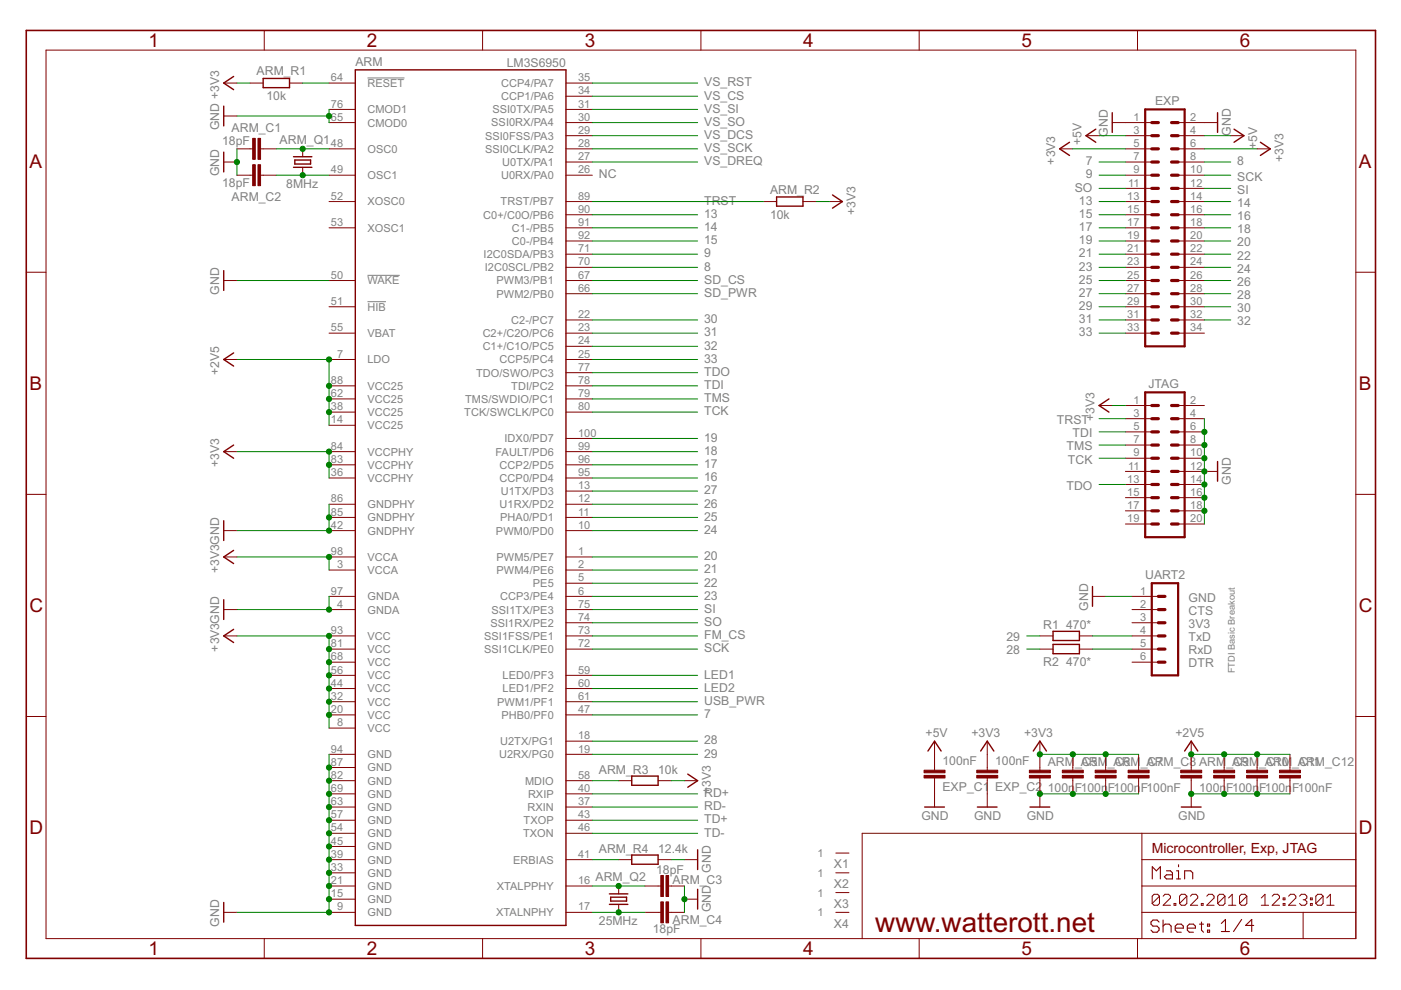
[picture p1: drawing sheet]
<svg xmlns="http://www.w3.org/2000/svg" width="297mm" height="210mm" viewBox="0 0 297 210" stroke-linecap="round" stroke-linejoin="round" font-family="sans-serif">
<defs><g id="words">
<text font-size="6.6" fill="#800000" x="185.6" y="197.6">www.watterott.net</text>
<g font-size="4.5" fill="#800000">
<text x="31.5" y="10">1</text>
<text x="77.7" y="10">2</text>
<text x="124" y="10">3</text>
<text x="170.3" y="10">4</text>
<text x="216.6" y="10">5</text>
<text x="262.9" y="10">6</text>
<text x="6.2" y="35.6">A</text>
<text x="288.1" y="35.6">A</text>
<text x="6.2" y="82.7">B</text>
<text x="288.1" y="82.7">B</text>
<text x="6.2" y="129.8">C</text>
<text x="288.1" y="129.8">C</text>
<text x="6.2" y="176.9">D</text>
<text x="288.1" y="176.9">D</text>
<text x="31.5" y="202.5">1</text>
<text x="77.7" y="202.5">2</text>
<text x="124" y="202.5">3</text>
<text x="170.3" y="202.5">4</text>
<text x="216.6" y="202.5">5</text>
<text x="262.9" y="202.5">6</text>
</g>
<text font-size="3.3" fill="#800000" x="244.2" y="180.9">Microcontroller, Exp, JTAG</text>
<g font-size="2.9" fill="#808080">
<text x="54.4" y="16">ARM_R1</text>
<text x="75.3" y="14">ARM</text>
<text x="107.4" y="14.1">LM3S6950</text>
<text x="56.5" y="21.2">10k</text>
<text x="149.3" y="23.9">VS_SI</text>
<text x="149.3" y="21.1">VS_CS</text>
<text x="149.3" y="18.3">VS_RST</text>
<text x="244.9" y="22.4">EXP</text>
<text x="46.5" y="27.6" transform="rotate(-90 46.5 27.6)">GND +3V3</text>
<text x="49.1" y="28.1">ARM_C1</text>
<text x="149.3" y="29.5">VS_DCS</text>
<text x="149.3" y="26.7">VS_SO</text>
<text x="234.9" y="29" transform="rotate(-90 234.9 29)">GND</text>
<text x="260.9" y="28.8" transform="rotate(-90 260.9 28.8)">GND</text>
<text x="47.1" y="30.8">18pF</text>
<text x="59.3" y="30.4">ARM_Q1</text>
<text x="149.3" y="32.3">VS_SCK</text>
<text x="149.3" y="35.1">VS_DREQ</text>
<text x="223.7" y="34.9" transform="rotate(-90 223.7 34.9)">+3V3</text>
<text x="229.3" y="30.7" transform="rotate(-90 229.3 30.7)">+5V</text>
<text x="230.2" y="35.1">7</text>
<text x="262.3" y="35.1">8</text>
<text x="266.5" y="31.6" transform="rotate(-90 266.5 31.6)">+5V</text>
<text x="272.1" y="34.4" transform="rotate(-90 272.1 34.4)">+3V3</text>
<text x="46.5" y="37.4" transform="rotate(-90 46.5 37.4)">GND</text>
<text x="47.1" y="39.7">18pF</text>
<text x="60.7" y="39.9">8MHz</text>
<text x="127" y="37.8">NC</text>
<text x="163.3" y="41.1">ARM_R2</text>
<text x="227.9" y="40.6">SO</text>
<text x="230.2" y="37.8">9</text>
<text x="262.3" y="38.3">SCK</text>
<text x="262.3" y="41.1">SI</text>
<text x="49.1" y="42.6">ARM_C2</text>
<text x="149.3" y="46.2">13</text>
<text x="149.3" y="43.4">TRST</text>
<text x="163.3" y="46.4">10k</text>
<text x="181.4" y="45.5" transform="rotate(-90 181.4 45.5)">+3V3</text>
<text x="228.8" y="46.2">15</text>
<text x="228.8" y="43.4">13</text>
<text x="262.3" y="43.9">14</text>
<text x="262.3" y="46.7">16</text>
<text x="149.3" y="49">14</text>
<text x="149.3" y="51.8">15</text>
<text x="228.8" y="51.8">19</text>
<text x="228.8" y="49">17</text>
<text x="262.3" y="49.5">18</text>
<text x="262.3" y="52.2">20</text>
<text x="149.3" y="57.4">8</text>
<text x="149.3" y="54.6">9</text>
<text x="228.8" y="54.6">21</text>
<text x="228.8" y="57.4">23</text>
<text x="262.3" y="55">22</text>
<text x="262.3" y="57.8">24</text>
<text x="46.5" y="62.5" transform="rotate(-90 46.5 62.5)">GND</text>
<text x="149.3" y="60.2">SD_CS</text>
<text x="149.3" y="63">SD_PWR</text>
<text x="228.8" y="65.8">29</text>
<text x="228.8" y="63">27</text>
<text x="228.8" y="60.2">25</text>
<text x="262.3" y="60.6">26</text>
<text x="262.3" y="63.4">28</text>
<text x="149.3" y="68.5">30</text>
<text x="149.3" y="71.3">31</text>
<text x="228.8" y="71.3">33</text>
<text x="228.8" y="68.5">31</text>
<text x="262.3" y="66.2">30</text>
<text x="262.3" y="69">32</text>
<text x="149.3" y="74.1">32</text>
<text x="149.3" y="76.9">33</text>
<text x="46.5" y="79.6" transform="rotate(-90 46.5 79.6)">+2V5</text>
<text x="149.3" y="82.5">TDI</text>
<text x="149.3" y="79.7">TDO</text>
<text x="243.5" y="82.4">JTAG</text>
<text x="149.3" y="88.1">TCK</text>
<text x="149.3" y="85.3">TMS</text>
<text x="224.1" y="89.9">TRST</text>
<text x="232.1" y="89.3" transform="rotate(-90 232.1 89.3)">+3V3</text>
<text x="149.3" y="93.7">19</text>
<text x="226.1" y="95.5">TMS</text>
<text x="227.4" y="92.7">TDI</text>
<text x="46.5" y="99.1" transform="rotate(-90 46.5 99.1)">+3V3</text>
<text x="149.3" y="96.5">18</text>
<text x="149.3" y="99.2">17</text>
<text x="226.4" y="98.3">TCK</text>
<text x="149.3" y="102">16</text>
<text x="149.3" y="107.6">26</text>
<text x="149.3" y="104.8">27</text>
<text x="226.1" y="103.9">TDO</text>
<text x="260.9" y="102.7" transform="rotate(-90 260.9 102.7)">GND</text>
<text x="149.3" y="113.2">24</text>
<text x="149.3" y="110.4">25</text>
<text x="149.3" y="118.8">20</text>
<text x="46.5" y="121.4" transform="rotate(-90 46.5 121.4)">+3V3GND</text>
<text x="149.3" y="124.4">22</text>
<text x="149.3" y="121.6">21</text>
<text x="242.8" y="122.8">UART2</text>
<text x="149.3" y="129.9">SI</text>
<text x="149.3" y="127.2">23</text>
<text x="230.7" y="129.5" transform="rotate(-90 230.7 129.5)">GND</text>
<text x="252" y="130.4">CTS</text>
<text x="252" y="127.6">GND</text>
<text x="149.3" y="135.5">FM_CS</text>
<text x="149.3" y="132.7">SO</text>
<text x="213.4" y="136">29</text>
<text x="221.2" y="133.4">R1</text>
<text x="226.1" y="133.4">470*</text>
<text x="252" y="133.2">3V3</text>
<text x="252" y="135.9">TxD</text>
<text x="46.5" y="138.2" transform="rotate(-90 46.5 138.2)">+3V3GND</text>
<text x="149.3" y="143.9">LED1</text>
<text x="149.3" y="138.3">SCK</text>
<text x="213.4" y="138.8">28</text>
<text x="221.2" y="141.1">R2</text>
<text x="226.1" y="141.1">470*</text>
<text x="252" y="138.7">RxD</text>
<text x="252" y="141.5">DTR</text>
<text x="149.3" y="146.7">LED2</text>
<text x="149.3" y="149.5">USB_PWR</text>
<text x="149.3" y="152.3">7</text>
<text x="149.3" y="157.8">28</text>
<text x="149.3" y="160.6">29</text>
<text x="196.2" y="156.2">+5V</text>
<text x="206" y="156.2">+3V3</text>
<text x="217.1" y="156.2">+3V3</text>
<text x="249.2" y="156.2">+2V5</text>
<text x="127" y="164.1">ARM_R3</text>
<text x="139.5" y="164.1">10k</text>
<text x="199.8" y="162.2">100nF</text>
<text x="199.8" y="167.8">EXP_C1</text>
<text x="211" y="162.2">100nF</text>
<text x="211" y="167.8">EXP_C2</text>
<text x="222.1" y="167.9">100n</text>
<text x="222.1" y="162.3">ARM</text>
<text x="227.9" y="167.9">F100n</text>
<text x="227.9" y="162.3">_ARM</text>
<text x="229.4" y="162.3">C5</text>
<text x="234.9" y="167.9">F100n</text>
<text x="234.9" y="162.3">_ARM</text>
<text x="236.3" y="162.3">C6</text>
<text x="241.9" y="167.9">F100nF</text>
<text x="241.9" y="162.3">_ARM_C8 ARM</text>
<text x="243.3" y="162.3">C7</text>
<text x="254.2" y="167.9">100n</text>
<text x="260" y="167.9">F100n</text>
<text x="260" y="162.3">_ARM</text>
<text x="261.5" y="162.3">C9</text>
<text x="267" y="167.9">F100n</text>
<text x="267" y="162.3">_ARM</text>
<text x="268.4" y="162.3">C10</text>
<text x="274" y="167.9">F100nF</text>
<text x="274" y="162.3">_ARM_C12</text>
<text x="275.4" y="162.3">C11</text>
<text x="149.3" y="169">RD+</text>
<text x="149.3" y="171.8">RD-</text>
<text x="150.7" y="168.3" transform="rotate(-90 150.7 168.3)">+3V3</text>
<text x="195.4" y="173.9">GND</text>
<text x="206.5" y="173.9">GND</text>
<text x="217.7" y="173.9">GND</text>
<text x="249.8" y="173.9">GND</text>
<text x="149.3" y="174.6">TD+</text>
<text x="149.3" y="177.4">TD-</text>
<text x="127" y="180.9">ARM_R4</text>
<text x="139.1" y="185.3">18pF</text>
<text x="139.5" y="180.9">12.4k</text>
<text x="150.7" y="185.1" transform="rotate(-90 150.7 185.1)">GND</text>
<text x="176.8" y="184.1">X1</text>
<text x="126.3" y="186.7">ARM_Q2</text>
<text x="142.6" y="187.4">ARM_C3</text>
<text x="176.8" y="188.3">X2</text>
<text x="46.5" y="196.4" transform="rotate(-90 46.5 196.4)">GND</text>
<text x="127" y="196.2">25MHz</text>
<text x="138.4" y="197.9">18pF</text>
<text x="142.6" y="195.8">ARM_C4</text>
<text x="150.7" y="193.4" transform="rotate(-90 150.7 193.4)">GND</text>
<text x="176.8" y="192.5">X3</text>
<text x="176.8" y="196.7">X4</text>
</g>
<g font-size="2.6" fill="#808080">
<text x="70.1" y="17.2">64</text>
<text x="122.6" y="17.2">35</text>
<text x="70.1" y="22.8">76</text>
<text x="77.9" y="18.4">RESET</text>
<text x="106.3" y="18.4">CCP4/PA7</text>
<text x="106.3" y="21.2">CCP1/PA6</text>
<text x="122.6" y="22.8">31</text>
<text x="122.6" y="20">34</text>
<text x="70.1" y="25.6">65</text>
<text x="77.9" y="26.8">CMOD0</text>
<text x="77.9" y="24">CMOD1</text>
<text x="102.8" y="29.6">SSI0FSS/PA3</text>
<text x="104.2" y="26.8">SSI0RX/PA4</text>
<text x="104.4" y="24">SSI0TX/PA5</text>
<text x="122.6" y="25.6">30</text>
<text x="122.6" y="28.4">29</text>
<text x="240.3" y="25.6">1</text>
<text x="240.3" y="28.4">3</text>
<text x="252.3" y="25.6">2</text>
<text x="252.3" y="28.4">4</text>
<text x="70.1" y="31.2">48</text>
<text x="77.9" y="32.4">OSC0</text>
<text x="102.8" y="32.4">SSI0CLK/PA2</text>
<text x="106.5" y="35.2">U0TX/PA1</text>
<text x="122.6" y="31.2">28</text>
<text x="122.6" y="34">27</text>
<text x="240.3" y="31.2">5</text>
<text x="240.3" y="34">7</text>
<text x="252.3" y="31.2">6</text>
<text x="252.3" y="34">8</text>
<text x="70.1" y="36.8">49</text>
<text x="77.9" y="38">OSC1</text>
<text x="106.3" y="38">U0RX/PA0</text>
<text x="122.6" y="36.8">26</text>
<text x="239.2" y="39.5">11</text>
<text x="240.3" y="36.8">9</text>
<text x="252.3" y="36.8">10</text>
<text x="252.3" y="39.5">12</text>
<text x="70.1" y="42.3">52</text>
<text x="70.1" y="47.9">53</text>
<text x="77.9" y="43.6">XOSC0</text>
<text x="102.5" y="46.4">C0+/C0O/PB6</text>
<text x="106.1" y="43.6">TRST/PB7</text>
<text x="122.6" y="47.9">91</text>
<text x="122.6" y="45.1">90</text>
<text x="122.6" y="42.3">89</text>
<text x="239" y="42.3">13</text>
<text x="239" y="45.1">15</text>
<text x="239" y="47.9">17</text>
<text x="252.3" y="42.3">14</text>
<text x="252.3" y="45.1">16</text>
<text x="252.3" y="47.9">18</text>
<text x="77.9" y="49.1">XOSC1</text>
<text x="108.5" y="51.9">C0-/PB4</text>
<text x="108.5" y="49.1">C1-/PB5</text>
<text x="122.6" y="53.5">71</text>
<text x="122.6" y="50.7">92</text>
<text x="239" y="50.7">19</text>
<text x="239" y="53.5">21</text>
<text x="252.3" y="50.7">20</text>
<text x="252.3" y="53.5">22</text>
<text x="70.1" y="59.1">50</text>
<text x="102.5" y="54.7">I2C0SDA/PB3</text>
<text x="102.8" y="57.5">I2C0SCL/PB2</text>
<text x="122.6" y="59.1">67</text>
<text x="122.6" y="56.3">70</text>
<text x="239" y="56.3">23</text>
<text x="239" y="59.1">25</text>
<text x="252.3" y="56.3">24</text>
<text x="252.3" y="59.1">26</text>
<text x="70.1" y="64.7">51</text>
<text x="77.9" y="60.3">WAKE</text>
<text x="77.9" y="65.9">HIB</text>
<text x="105.3" y="63.1">PWM2/PB0</text>
<text x="105.3" y="60.3">PWM3/PB1</text>
<text x="122.6" y="61.9">66</text>
<text x="239" y="61.9">27</text>
<text x="239" y="64.7">29</text>
<text x="252.3" y="61.9">28</text>
<text x="252.3" y="64.7">30</text>
<text x="70.1" y="70.2">55</text>
<text x="77.9" y="71.5">VBAT</text>
<text x="102.3" y="71.5">C2+/C2O/PC6</text>
<text x="108.4" y="68.7">C2-/PC7</text>
<text x="122.6" y="70.2">23</text>
<text x="122.6" y="67.5">22</text>
<text x="239" y="67.5">31</text>
<text x="239" y="70.2">33</text>
<text x="252.3" y="67.5">32</text>
<text x="252.3" y="70.2">34</text>
<text x="71.5" y="75.8">7</text>
<text x="77.9" y="77.1">LDO</text>
<text x="102.3" y="74.3">C1+/C1O/PC5</text>
<text x="105.9" y="77.1">CCP5/PC4</text>
<text x="122.6" y="75.8">25</text>
<text x="122.6" y="73">24</text>
<text x="70.1" y="81.4">88</text>
<text x="77.9" y="82.6">VCC25</text>
<text x="100.9" y="79.8">TDO/SWO/PC3</text>
<text x="108.4" y="82.6">TDI/PC2</text>
<text x="122.6" y="81.4">78</text>
<text x="122.6" y="78.6">77</text>
<text x="70.1" y="89.8">14</text>
<text x="70.1" y="87">38</text>
<text x="70.1" y="84.2">62</text>
<text x="77.9" y="88.2">VCC25</text>
<text x="77.9" y="85.4">VCC25</text>
<text x="98.4" y="88.2">TCK/SWCLK/PC0</text>
<text x="98.6" y="85.4">TMS/SWDIO/PC1</text>
<text x="122.6" y="87">80</text>
<text x="122.6" y="84.2">79</text>
<text x="240.3" y="85.6">1</text>
<text x="240.3" y="88.4">3</text>
<text x="252.3" y="85.6">2</text>
<text x="252.3" y="88.4">4</text>
<text x="70.1" y="95.4">84</text>
<text x="77.9" y="91">VCC25</text>
<text x="107" y="93.8">IDX0/PD7</text>
<text x="122.6" y="95.4">99</text>
<text x="122.6" y="92.6">100</text>
<text x="240.3" y="91.2">5</text>
<text x="240.3" y="94">7</text>
<text x="252.3" y="91.2">6</text>
<text x="252.3" y="94">8</text>
<text x="70.1" y="100.9">36</text>
<text x="70.1" y="98.2">83</text>
<text x="77.9" y="99.4">VCCPHY</text>
<text x="77.9" y="96.6">VCCPHY</text>
<text x="105.1" y="96.6">FAULT/PD6</text>
<text x="105.9" y="99.4">CCP2/PD5</text>
<text x="122.6" y="100.9">95</text>
<text x="122.6" y="98.2">96</text>
<text x="239.2" y="99.5">11</text>
<text x="240.3" y="96.8">9</text>
<text x="252.3" y="96.8">10</text>
<text x="252.3" y="99.5">12</text>
<text x="70.1" y="106.5">86</text>
<text x="77.9" y="102.2">VCCPHY</text>
<text x="77.9" y="107.8">GNDPHY</text>
<text x="105.9" y="107.8">U1RX/PD2</text>
<text x="105.9" y="102.2">CCP0/PD4</text>
<text x="106.2" y="105">U1TX/PD3</text>
<text x="122.6" y="106.5">12</text>
<text x="122.6" y="103.7">13</text>
<text x="239" y="102.3">13</text>
<text x="239" y="105.1">15</text>
<text x="239" y="107.9">17</text>
<text x="252.3" y="102.3">14</text>
<text x="252.3" y="105.1">16</text>
<text x="252.3" y="107.9">18</text>
<text x="70.1" y="112.1">42</text>
<text x="70.1" y="109.3">85</text>
<text x="77.9" y="113.3">GNDPHY</text>
<text x="77.9" y="110.5">GNDPHY</text>
<text x="105.2" y="113.3">PWM0/PD0</text>
<text x="106.1" y="110.5">PHA0/PD1</text>
<text x="122.6" y="112.1">10</text>
<text x="122.6" y="109.3">11</text>
<text x="239" y="110.7">19</text>
<text x="252.3" y="110.7">20</text>
<text x="70.1" y="117.7">98</text>
<text x="77.9" y="118.9">VCCA</text>
<text x="105.3" y="118.9">PWM5/PE7</text>
<text x="122.6" y="117.7">1</text>
<text x="71.5" y="120.5">3</text>
<text x="77.9" y="121.7">VCCA</text>
<text x="105.3" y="121.7">PWM4/PE6</text>
<text x="113" y="124.5">PE5</text>
<text x="122.6" y="123.3">5</text>
<text x="122.6" y="120.5">2</text>
<text x="70.1" y="126.1">97</text>
<text x="71.5" y="128.9">4</text>
<text x="77.9" y="130.1">GNDA</text>
<text x="77.9" y="127.3">GNDA</text>
<text x="104.2" y="130.1">SSI1TX/PE3</text>
<text x="106.1" y="127.3">CCP3/PE4</text>
<text x="122.6" y="131.6">74</text>
<text x="122.6" y="128.9">75</text>
<text x="122.6" y="126.1">6</text>
<text x="241.7" y="126.1">1</text>
<text x="241.7" y="128.9">2</text>
<text x="241.7" y="131.6">3</text>
<text x="70.1" y="137.2">81</text>
<text x="70.1" y="134.4">93</text>
<text x="77.9" y="135.7">VCC</text>
<text x="102.7" y="135.7">SSI1FSS/PE1</text>
<text x="104" y="132.9">SSI1RX/PE2</text>
<text x="122.6" y="137.2">72</text>
<text x="122.6" y="134.4">73</text>
<text x="241.7" y="134.4">4</text>
<text x="241.7" y="137.2">5</text>
<text x="70.1" y="142.8">56</text>
<text x="70.1" y="140">68</text>
<text x="77.9" y="141.2">VCC</text>
<text x="77.9" y="138.5">VCC</text>
<text x="102.7" y="138.5">SSI1CLK/PE0</text>
<text x="122.6" y="142.8">59</text>
<text x="241.7" y="140">6</text>
<text x="70.1" y="148.4">32</text>
<text x="70.1" y="145.6">44</text>
<text x="77.9" y="149.6">VCC</text>
<text x="77.9" y="146.8">VCC</text>
<text x="77.9" y="144">VCC</text>
<text x="105.4" y="149.6">PWM1/PF1</text>
<text x="106.6" y="146.8">LED1/PF2</text>
<text x="106.6" y="144">LED0/PF3</text>
<text x="122.6" y="148.4">61</text>
<text x="122.6" y="145.6">60</text>
<text x="70.1" y="151.2">20</text>
<text x="71.5" y="154">8</text>
<text x="77.9" y="155.2">VCC</text>
<text x="77.9" y="152.4">VCC</text>
<text x="106.3" y="152.4">PHB0/PF0</text>
<text x="122.6" y="151.2">47</text>
<text x="70.1" y="159.6">94</text>
<text x="77.9" y="160.8">GND</text>
<text x="105.8" y="160.8">U2RX/PG0</text>
<text x="106" y="158">U2TX/PG1</text>
<text x="122.6" y="159.6">19</text>
<text x="122.6" y="156.8">18</text>
<text x="70.1" y="167.9">69</text>
<text x="70.1" y="165.1">82</text>
<text x="70.1" y="162.3">87</text>
<text x="77.9" y="166.4">GND</text>
<text x="77.9" y="163.6">GND</text>
<text x="111.3" y="166.4">MDIO</text>
<text x="122.6" y="167.9">40</text>
<text x="122.6" y="165.1">58</text>
<text x="70.1" y="173.5">57</text>
<text x="70.1" y="170.7">63</text>
<text x="77.9" y="171.9">GND</text>
<text x="77.9" y="169.2">GND</text>
<text x="111.8" y="171.9">RXIN</text>
<text x="111.9" y="169.1">RXIP</text>
<text x="122.6" y="170.7">37</text>
<text x="122.6" y="173.5">43</text>
<text x="70.1" y="179.1">45</text>
<text x="70.1" y="176.3">54</text>
<text x="77.9" y="177.5">GND</text>
<text x="77.9" y="174.7">GND</text>
<text x="110.9" y="177.5">TXON</text>
<text x="111" y="174.7">TXOP</text>
<text x="122.6" y="176.3">46</text>
<text x="70.1" y="184.7">33</text>
<text x="70.1" y="181.9">39</text>
<text x="77.9" y="185.9">GND</text>
<text x="77.9" y="183.1">GND</text>
<text x="77.9" y="180.3">GND</text>
<text x="108.8" y="183.1">ERBIAS</text>
<text x="122.6" y="181.9">41</text>
<text x="173.3" y="181.7">1</text>
<text x="173.3" y="185.9">1</text>
<text x="70.1" y="190.3">15</text>
<text x="70.1" y="187.5">21</text>
<text x="77.9" y="191.5">GND</text>
<text x="77.9" y="188.7">GND</text>
<text x="105.3" y="188.7">XTALPPHY</text>
<text x="122.6" y="187.5">16</text>
<text x="173.3" y="190.1">1</text>
<text x="71.5" y="193">9</text>
<text x="77.9" y="194.3">GND</text>
<text x="105.2" y="194.3">XTALNPHY</text>
<text x="122.6" y="193">17</text>
<text x="173.3" y="194.3">1</text>
</g>
<text font-size="2.2" fill="#808080" x="261.8" y="142.8" transform="rotate(-90 261.8 142.8)">FTDI Basic Breakout</text>
</g></defs>
<g fill="#808080" stroke="#808080" stroke-width=".21">
<path d="M77.9 58.4h6.9z"/>
<path d="M77.9 16.5h7.9z"/>
<path d="M77.9 64h3.9z"/>
</g>
<g fill="#800000" stroke="#800000" stroke-width=".21">
<path d="M55.8 31.6h2.8z"/>
<path d="M50.2 31.6h2.8z"/>
<path d="M55.2 31.6h.6z"/>
<path d="M53 31.6h.6z"/>
<path d="M55.8 37.1h2.8z"/>
<path d="M50.2 37.1h2.8z"/>
<path d="M55.2 37.1h.6z"/>
<path d="M53 37.1h.6z"/>
<path d="M47.4 34.4h2.8z"/>
<path d="M287.5 193.4v5.6z"/>
<path d="M287.5 187.9v5.5z"/>
<path d="M287.5 182.3v5.6z"/>
<path d="M287.5 176.7v5.6z"/>
<path d="M182.8 176.7v22.3z"/>
<path d="M182.8 176.7h59.3z"/>
<path d="M242.1 176.7h45.4z"/>
<path d="M276.3 193.4v5.6z"/>
<path d="M276.3 193.4h11.2z"/>
<path d="M242.1 193.4h34.2z"/>
<path d="M242.1 193.4v5.6z"/>
<path d="M242.1 187.9v5.5z"/>
<path d="M242.1 187.9h45.4z"/>
<path d="M242.1 182.3v5.6z"/>
<path d="M242.1 182.3h45.4z"/>
<path d="M242.1 176.7v5.6z"/>
<path d="M244.3 190v1.6z"/>
<path d="M244.3 190l.4-.4z"/>
<path d="M244.7 189.6h.7z"/>
<path d="M245.4 189.6l.4 .4z"/>
<path d="M245.8 190v1.6z"/>
<path d="M245.8 191.6l-.4 .3z"/>
<path d="M244.7 191.9h.7z"/>
<path d="M244.3 191.6l.4 .3z"/>
<path d="M244.3 191.6l1.5-1.6z"/>
<path d="M246.6 191.9h1.6z"/>
<path d="M246.6 191.9l1.6-1.5z"/>
<path d="M248.2 190v.4z"/>
<path d="M247.8 189.6l.4 .4z"/>
<path d="M247 189.6h.8z"/>
<path d="M247 189.6l-.4 .4z"/>
<path d="M248.9 191.6v.3z"/>
<path d="M248.9 191.6h.4z"/>
<path d="M249.3 191.6v.3z"/>
<path d="M248.9 191.9h.4z"/>
<path d="M250.1 190v1.6z"/>
<path d="M250.5 189.6l-.4 .4z"/>
<path d="M250.5 189.6h.7z"/>
<path d="M251.2 189.6l.4 .4z"/>
<path d="M251.6 190v1.6z"/>
<path d="M251.2 191.9l.4-.3z"/>
<path d="M250.5 191.9h.7z"/>
<path d="M250.1 191.6l.4 .3z"/>
<path d="M250.1 191.6l1.5-1.6z"/>
<path d="M252.4 191.9h1.5z"/>
<path d="M252.4 191.9l1.5-1.5z"/>
<path d="M253.9 190v.4z"/>
<path d="M253.6 189.6l.3 .4z"/>
<path d="M252.8 189.6h.8z"/>
<path d="M252.8 189.6l-.4 .4z"/>
<path d="M254.7 191.6v.3z"/>
<path d="M254.7 191.6h.4z"/>
<path d="M255.1 191.6v.3z"/>
<path d="M254.7 191.9h.4z"/>
<path d="M255.9 191.9h1.5z"/>
<path d="M255.9 191.9l1.5-1.5z"/>
<path d="M257.4 190v.4z"/>
<path d="M257 189.6l.4 .4z"/>
<path d="M256.2 189.6h.8z"/>
<path d="M256.2 189.6l-.3 .4z"/>
<path d="M258.2 190v1.6z"/>
<path d="M258.6 189.6l-.4 .4z"/>
<path d="M258.6 189.6h.7z"/>
<path d="M259.3 189.6l.4 .4z"/>
<path d="M259.7 190v1.6z"/>
<path d="M259.7 191.6l-.4 .3z"/>
<path d="M258.6 191.9h.7z"/>
<path d="M258.2 191.6l.4 .3z"/>
<path d="M258.2 191.6l1.5-1.6z"/>
<path d="M260.5 190.4l.8-.8z"/>
<path d="M261.3 189.6v2.3z"/>
<path d="M260.5 191.9h1.5z"/>
<path d="M262.8 190v1.6z"/>
<path d="M263.2 189.6l-.4 .4z"/>
<path d="M263.2 189.6h.7z"/>
<path d="M263.9 189.6l.5 .4z"/>
<path d="M264.4 190v1.6z"/>
<path d="M263.9 191.9l.5-.3z"/>
<path d="M263.2 191.9h.7z"/>
<path d="M262.8 191.6l.4 .3z"/>
<path d="M264.4 190l-1.6 1.6z"/>
<path d="M267.4 190.4l.8-.8z"/>
<path d="M268.2 189.6v2.3z"/>
<path d="M267.4 191.9h1.6z"/>
<path d="M269.7 191.9h1.6z"/>
<path d="M269.7 191.9l1.6-1.5z"/>
<path d="M271.3 190v.4z"/>
<path d="M270.9 189.6l.4 .4z"/>
<path d="M270.1 189.6h.8z"/>
<path d="M270.1 189.6l-.4 .4z"/>
<path d="M272.1 190.4h.3z"/>
<path d="M272.4 190.4v.4z"/>
<path d="M272.1 190.8h.3z"/>
<path d="M272.1 190.4v.4z"/>
<path d="M272.1 191.6h.3z"/>
<path d="M272.4 191.6v.3z"/>
<path d="M272.1 191.9h.3z"/>
<path d="M272.1 191.6v.3z"/>
<path d="M273.2 191.9h1.5z"/>
<path d="M273.2 191.9l1.5-1.5z"/>
<path d="M274.7 190v.4z"/>
<path d="M274.4 189.6l.3 .4z"/>
<path d="M273.6 189.6h.8z"/>
<path d="M273.2 190l.4-.4z"/>
<path d="M275.9 189.6l-.4 .4z"/>
<path d="M275.9 189.6h.8z"/>
<path d="M276.7 189.6l.4 .4z"/>
<path d="M277.1 190v.4z"/>
<path d="M276.7 190.8l.4-.4z"/>
<path d="M276.3 190.8h.4z"/>
<path d="M276.7 190.8l.4 .4z"/>
<path d="M277.1 191.2v.4z"/>
<path d="M276.7 191.9l.4-.3z"/>
<path d="M275.9 191.9h.8z"/>
<path d="M275.5 191.6l.4 .3z"/>
<path d="M277.8 190.4h.4z"/>
<path d="M278.2 190.4v.4z"/>
<path d="M277.8 190.8h.4z"/>
<path d="M277.8 190.4v.4z"/>
<path d="M277.8 191.6h.4z"/>
<path d="M278.2 191.6v.3z"/>
<path d="M277.8 191.9h.4z"/>
<path d="M277.8 191.6v.3z"/>
<path d="M279 190v1.6z"/>
<path d="M279 190l.4-.4z"/>
<path d="M279.4 189.6h.7z"/>
<path d="M280.1 189.6l.4 .4z"/>
<path d="M280.5 190v1.6z"/>
<path d="M280.5 191.6l-.4 .3z"/>
<path d="M279.4 191.9h.7z"/>
<path d="M279 191.6l.4 .3z"/>
<path d="M279 191.6l1.5-1.6z"/>
<path d="M282.1 189.6l-.8 .8z"/>
<path d="M282.1 189.6v2.3z"/>
<path d="M281.3 191.9h1.6z"/>
<path d="M9.8 10.6v188.4z"/>
<path d="M5.6 57.7h4.2z"/>
<path d="M5.6 104.8h4.2z"/>
<path d="M5.6 151.9h4.2z"/>
<path d="M9.8 199h277.7z"/>
<path d="M56 199v4.2z"/>
<path d="M102.3 199v4.2z"/>
<path d="M148.6 199v4.2z"/>
<path d="M194.9 199v4.2z"/>
<path d="M241.2 199v4.2z"/>
<path d="M287.5 10.6v188.4z"/>
<path d="M287.5 57.7h4.1z"/>
<path d="M287.5 104.8h4.1z"/>
<path d="M287.5 151.9h4.1z"/>
<path d="M9.8 10.6h277.7z"/>
<path d="M56 6.5v4.1z"/>
<path d="M102.3 6.5v4.1z"/>
<path d="M148.6 6.5v4.1z"/>
<path d="M194.9 6.5v4.1z"/>
<path d="M241.2 6.5v4.1z"/>
<path d="M220.5 159.9v2.8z"/>
<path d="M220.5 165.5v2.8z"/>
<path d="M220.5 162.7v.6z"/>
<path d="M220.5 165v.5z"/>
<path d="M220.5 168.3v2.8z"/>
<path d="M220.5 157.1v2.8z"/>
<path d="M136.7 193.4h2.8z"/>
<path d="M142.3 193.4h2.8z"/>
<path d="M139.5 193.4h.6z"/>
<path d="M141.8 193.4h.5z"/>
<path d="M136.7 187.9h2.8z"/>
<path d="M142.3 187.9h2.8z"/>
<path d="M139.5 187.9h.6z"/>
<path d="M141.8 187.9h.5z"/>
<path d="M145.1 190.6h2.8z"/>
<path d="M139.5 165.5h2.8z"/>
<path d="M131.2 165.5h2.7z"/>
<path d="M145.1 165.5h2.8z"/>
<path d="M61.4 17.6h2.8z"/>
<path d="M53 17.6h2.8z"/>
<path d="M47.4 17.6h2.8z"/>
<path d="M47.4 24.6h2.8z"/>
<path d="M47.4 59.5h2.8z"/>
<path d="M47.4 95.8h2.8z"/>
<path d="M47.4 112.5h2.8z"/>
<path d="M47.4 129.2h2.8z"/>
<path d="M47.4 193.4h2.8z"/>
<path d="M47.4 118.1h2.8z"/>
<path d="M47.4 134.8h2.8z"/>
<path d="M47.4 76.2h2.8z"/>
<path d="M170.2 42.7h2.8z"/>
<path d="M161.9 42.7h2.8z"/>
<path d="M175.8 42.7h2.8z"/>
<path d="M235.8 26h2.8z"/>
<path d="M260.9 28.8h2.8z"/>
<path d="M255.4 26h2.7z"/>
<path d="M227.5 159.9v2.8z"/>
<path d="M227.5 165.5v2.8z"/>
<path d="M227.5 162.7v.6z"/>
<path d="M227.5 165v.5z"/>
<path d="M234.4 159.9v2.8z"/>
<path d="M234.4 165.5v2.8z"/>
<path d="M234.4 162.7v.6z"/>
<path d="M234.4 165v.5z"/>
<path d="M241.4 159.9v2.8z"/>
<path d="M241.4 165.5v2.8z"/>
<path d="M241.4 162.7v.6z"/>
<path d="M241.4 165v.5z"/>
<path d="M252.6 159.9v2.8z"/>
<path d="M252.6 165.5v2.8z"/>
<path d="M252.6 162.7v.6z"/>
<path d="M252.6 165v.5z"/>
<path d="M259.5 159.9v2.8z"/>
<path d="M259.5 165.5v2.8z"/>
<path d="M259.5 162.7v.6z"/>
<path d="M259.5 165v.5z"/>
<path d="M266.5 159.9v2.8z"/>
<path d="M266.5 165.5v2.8z"/>
<path d="M266.5 162.7v.6z"/>
<path d="M266.5 165v.5z"/>
<path d="M273.5 159.9v2.8z"/>
<path d="M273.5 165.5v2.8z"/>
<path d="M273.5 162.7v.6z"/>
<path d="M273.5 165v.5z"/>
<path d="M252.6 168.3v2.8z"/>
<path d="M252.6 157.1v2.8z"/>
<path d="M230.3 28.8h2.7z"/>
<path d="M198.1 165.5v2.8z"/>
<path d="M198.1 159.9v2.8z"/>
<path d="M198.1 165v.5z"/>
<path d="M198.1 162.7v.6z"/>
<path d="M198.1 157.1v2.8z"/>
<path d="M198.1 168.3v2.8z"/>
<path d="M224.7 31.6h2.8z"/>
<path d="M266.5 31.6h2.8z"/>
<path d="M209.3 165.5v2.8z"/>
<path d="M209.3 159.9v2.8z"/>
<path d="M209.3 165v.5z"/>
<path d="M209.3 162.7v.6z"/>
<path d="M209.3 157.1v2.8z"/>
<path d="M209.3 168.3v2.8z"/>
<path d="M120 23.2h5.6z"/>
<path d="M120 26h5.6z"/>
<path d="M120 28.8h5.6z"/>
<path d="M120 31.6h5.6z"/>
<path d="M120 34.4h5.6z"/>
<path d="M120 37.1h5.6z"/>
<path d="M120 62.3h5.6z"/>
<path d="M120 87.4h5.6z"/>
<path d="M69.8 37.1h5.5z"/>
<path d="M69.8 31.6h5.5z"/>
<path d="M120 112.5h5.6z"/>
<path d="M69.8 154.4h5.5z"/>
<path d="M69.8 193.4h5.5z"/>
<path d="M120 59.5h5.6z"/>
<path d="M120 56.7h5.6z"/>
<path d="M120 53.9h5.6z"/>
<path d="M120 51.1h5.6z"/>
<path d="M120 48.3h5.6z"/>
<path d="M120 45.5h5.6z"/>
<path d="M120 42.7h5.6z"/>
<path d="M120 84.6h5.6z"/>
<path d="M120 81.8h5.6z"/>
<path d="M120 79h5.6z"/>
<path d="M120 76.2h5.6z"/>
<path d="M120 73.4h5.6z"/>
<path d="M120 70.6h5.6z"/>
<path d="M120 67.8h5.6z"/>
<path d="M120 109.7h5.6z"/>
<path d="M120 106.9h5.6z"/>
<path d="M120 104.1h5.6z"/>
<path d="M120 101.3h5.6z"/>
<path d="M120 98.6h5.6z"/>
<path d="M120 95.8h5.6z"/>
<path d="M120 93h5.6z"/>
<path d="M120 137.6h5.6z"/>
<path d="M120 134.8h5.6z"/>
<path d="M120 132h5.6z"/>
<path d="M120 129.2h5.6z"/>
<path d="M120 126.4h5.6z"/>
<path d="M120 123.7h5.6z"/>
<path d="M69.8 151.6h5.5z"/>
<path d="M69.8 148.8h5.5z"/>
<path d="M69.8 146h5.5z"/>
<path d="M69.8 190.6h5.5z"/>
<path d="M69.8 187.9h5.5z"/>
<path d="M69.8 185.1h5.5z"/>
<path d="M69.8 76.2h5.5z"/>
<path d="M120 120.9h5.6z"/>
<path d="M120 118.1h5.6z"/>
<path d="M120 151.6h5.6z"/>
<path d="M120 148.8h5.6z"/>
<path d="M120 146h5.6z"/>
<path d="M120 143.2h5.6z"/>
<path d="M120 159.9h5.6z"/>
<path d="M120 157.1h5.6z"/>
<path d="M120 187.9h5.6z"/>
<path d="M120 193.4h5.6z"/>
<path d="M120 17.6h5.6z"/>
<path d="M120 20.4h5.6z"/>
<path d="M120 171.1h5.6z"/>
<path d="M120 168.3h5.6z"/>
<path d="M69.8 112.5h5.5z"/>
<path d="M120 182.3h5.6z"/>
<path d="M69.8 101.3h5.5z"/>
<path d="M120 173.9h5.6z"/>
<path d="M120 176.7h5.6z"/>
<path d="M69.8 59.5h5.5z"/>
<path d="M69.8 17.6h5.5z"/>
<path d="M69.8 65h5.5z"/>
<path d="M69.8 42.7h5.5z"/>
<path d="M69.8 48.3h5.5z"/>
<path d="M69.8 70.6h5.5z"/>
<path d="M120 165.5h5.6z"/>
<path d="M69.8 98.6h5.5z"/>
<path d="M69.8 95.8h5.5z"/>
<path d="M69.8 109.7h5.5z"/>
<path d="M69.8 106.9h5.5z"/>
<path d="M69.8 90.2h5.5z"/>
<path d="M69.8 87.4h5.5z"/>
<path d="M69.8 120.9h5.5z"/>
<path d="M69.8 129.2h5.5z"/>
<path d="M69.8 118.1h5.5z"/>
<path d="M69.8 126.4h5.5z"/>
<path d="M69.8 143.2h5.5z"/>
<path d="M69.8 140.4h5.5z"/>
<path d="M69.8 137.6h5.5z"/>
<path d="M69.8 134.8h5.5z"/>
<path d="M69.8 84.6h5.5z"/>
<path d="M69.8 81.8h5.5z"/>
<path d="M69.8 182.3h5.5z"/>
<path d="M69.8 179.5h5.5z"/>
<path d="M69.8 176.7h5.5z"/>
<path d="M69.8 173.9h5.5z"/>
<path d="M69.8 171.1h5.5z"/>
<path d="M69.8 168.3h5.5z"/>
<path d="M69.8 165.5h5.5z"/>
<path d="M69.8 162.7h5.5z"/>
<path d="M69.8 159.9h5.5z"/>
<path d="M69.8 26h5.5z"/>
<path d="M69.8 23.2h5.5z"/>
<path d="M139.5 182.3h2.8z"/>
<path d="M131.2 182.3h2.7z"/>
<path d="M145.1 182.3h2.8z"/>
<path d="M233 86h2.8z"/>
<path d="M255.4 99.9h2.7z"/>
<path d="M238.6 86h5.6z"/>
<path d="M238.6 88.8h5.6z"/>
<path d="M238.6 91.6h5.6z"/>
<path d="M249.8 86h5.6z"/>
<path d="M249.8 88.8h5.6z"/>
<path d="M249.8 91.6h5.6z"/>
<path d="M238.6 94.4h5.6z"/>
<path d="M238.6 97.2h5.6z"/>
<path d="M249.8 94.4h5.6z"/>
<path d="M249.8 97.2h5.6z"/>
<path d="M238.6 99.9h5.6z"/>
<path d="M238.6 102.7h5.6z"/>
<path d="M238.6 105.5h5.6z"/>
<path d="M249.8 99.9h5.6z"/>
<path d="M249.8 102.7h5.6z"/>
<path d="M249.8 105.5h5.6z"/>
<path d="M238.6 108.3h5.6z"/>
<path d="M238.6 111.1h5.6z"/>
<path d="M249.8 108.3h5.6z"/>
<path d="M249.8 111.1h5.6z"/>
<path d="M231.6 126.4h2.8z"/>
<path d="M228.9 134.8h2.7z"/>
<path d="M220.5 134.8h2.8z"/>
<path d="M228.9 137.6h2.7z"/>
<path d="M220.5 137.6h2.8z"/>
<path d="M64.2 31.6v1.6z"/>
<path d="M64.2 35.5v1.6z"/>
<path d="M131.2 187.9v1.6z"/>
<path d="M131.2 191.7v1.7z"/>
<path d="M238.6 26h5.6z"/>
<path d="M238.6 28.8h5.6z"/>
<path d="M238.6 31.6h5.6z"/>
<path d="M249.8 26h5.6z"/>
<path d="M249.8 28.8h5.6z"/>
<path d="M249.8 31.6h5.6z"/>
<path d="M238.6 34.4h5.6z"/>
<path d="M238.6 37.1h5.6z"/>
<path d="M249.8 34.4h5.6z"/>
<path d="M249.8 37.1h5.6z"/>
<path d="M238.6 39.9h5.6z"/>
<path d="M238.6 42.7h5.6z"/>
<path d="M238.6 45.5h5.6z"/>
<path d="M249.8 39.9h5.6z"/>
<path d="M249.8 42.7h5.6z"/>
<path d="M249.8 45.5h5.6z"/>
<path d="M238.6 48.3h5.6z"/>
<path d="M238.6 51.1h5.6z"/>
<path d="M249.8 48.3h5.6z"/>
<path d="M249.8 51.1h5.6z"/>
<path d="M238.6 53.9h5.6z"/>
<path d="M238.6 56.7h5.6z"/>
<path d="M238.6 59.5h5.6z"/>
<path d="M249.8 53.9h5.6z"/>
<path d="M249.8 56.7h5.6z"/>
<path d="M249.8 59.5h5.6z"/>
<path d="M238.6 62.3h5.6z"/>
<path d="M238.6 65h5.6z"/>
<path d="M249.8 62.3h5.6z"/>
<path d="M249.8 65h5.6z"/>
<path d="M238.6 67.8h5.6z"/>
<path d="M238.6 70.6h5.6z"/>
<path d="M249.8 67.8h5.6z"/>
<path d="M249.8 70.6h5.6z"/>
<path d="M240 126.4h5.6z"/>
<path d="M240 129.2h5.6z"/>
<path d="M240 132h5.6z"/>
<path d="M240 134.8h5.6z"/>
<path d="M240 137.6h5.6z"/>
<path d="M240 140.4h5.6z"/>
<path d="M177.2 180.9h2.8z"/>
<path d="M177.2 185.1h2.8z"/>
<path d="M177.2 189.3h2.8z"/>
<path d="M177.2 193.4h2.8z"/>
</g>
<g fill="#800000" stroke="#800000" stroke-width=".21">
<path d="M53.6 29.3h.5v4.5h-.5z"/>
<path d="M54.7 29.3h.5v4.5h-.5z"/>
<path d="M53.6 34.9h.5v4.5h-.5z"/>
<path d="M54.7 34.9h.5v4.5h-.5z"/>
<path d="M218.2 164.4h4.5v.6h-4.5z"/>
<path d="M218.2 163.3h4.5v.6h-4.5z"/>
<path d="M141.2 191.2h.6v4.5h-.6z"/>
<path d="M140.1 191.2h.6v4.5h-.6z"/>
<path d="M141.2 185.6h.6v4.5h-.6z"/>
<path d="M140.1 185.6h.6v4.5h-.6z"/>
<path d="M225.2 164.4h4.5v.6h-4.5z"/>
<path d="M225.2 163.3h4.5v.6h-4.5z"/>
<path d="M232.2 164.4h4.4v.6h-4.4z"/>
<path d="M232.2 163.3h4.4v.6h-4.4z"/>
<path d="M239.2 164.4h4.4v.6h-4.4z"/>
<path d="M239.2 163.3h4.4v.6h-4.4z"/>
<path d="M250.3 164.4h4.5v.6h-4.5z"/>
<path d="M250.3 163.3h4.5v.6h-4.5z"/>
<path d="M257.3 164.4h4.5v.6h-4.5z"/>
<path d="M257.3 163.3h4.5v.6h-4.5z"/>
<path d="M264.3 164.4h4.5v.6h-4.5z"/>
<path d="M264.3 163.3h4.5v.6h-4.5z"/>
<path d="M271.3 164.4h4.4v.6h-4.4z"/>
<path d="M271.3 163.3h4.4v.6h-4.4z"/>
<path d="M195.9 163.3h4.5v.6h-4.5z"/>
<path d="M195.9 164.4h4.5v.6h-4.5z"/>
<path d="M207.1 163.3h4.4v.6h-4.4z"/>
<path d="M207.1 164.4h4.4v.6h-4.4z"/>
</g>
<g fill="#800000" stroke="#800000" stroke-width=".3">
<path d="M47.4 32.3v4.1z"/>
<path d="M218.4 171.1h4.2z"/>
<path d="M220.5 157.1l1.4 2.1z"/>
<path d="M220.5 157.1l-1.4 2.1z"/>
<path d="M147.9 188.6v4.1z"/>
<path d="M133.9 166.5h5.6z"/>
<path d="M133.9 164.5h5.6z"/>
<path d="M139.5 164.5v2z"/>
<path d="M133.9 164.5v2z"/>
<path d="M145.8 166.9l2.1-1.4z"/>
<path d="M145.8 164.1l2.1 1.4z"/>
<path d="M55.8 18.6h5.6z"/>
<path d="M55.8 16.6h5.6z"/>
<path d="M61.4 16.6v2z"/>
<path d="M55.8 16.6v2z"/>
<path d="M47.4 17.6l2.1-1.4z"/>
<path d="M47.4 17.6l2.1 1.4z"/>
<path d="M47.4 22.5v4.2z"/>
<path d="M47.4 57.4v4.2z"/>
<path d="M47.4 95.8l2.1-1.4z"/>
<path d="M47.4 95.8l2.1 1.4z"/>
<path d="M47.4 110.4v4.2z"/>
<path d="M47.4 127.1v4.2z"/>
<path d="M47.4 191.3v4.2z"/>
<path d="M47.4 118.1l2.1-1.4z"/>
<path d="M47.4 118.1l2.1 1.4z"/>
<path d="M47.4 134.8l2.1-1.4z"/>
<path d="M47.4 134.8l2.1 1.4z"/>
<path d="M47.4 76.2l2.1-1.4z"/>
<path d="M47.4 76.2l2.1 1.4z"/>
<path d="M164.7 43.7h5.5z"/>
<path d="M164.7 41.8h5.5z"/>
<path d="M170.2 41.8v1.9z"/>
<path d="M164.7 41.8v1.9z"/>
<path d="M176.5 44.1l2.1-1.4z"/>
<path d="M176.5 41.3l2.1 1.4z"/>
<path d="M235.8 23.9v4.2z"/>
<path d="M261.6 30.2l2.1-1.4z"/>
<path d="M261.6 27.4l2.1 1.4z"/>
<path d="M258.1 23.9v4.2z"/>
<path d="M250.5 171.1h4.2z"/>
<path d="M252.6 157.1l1.4 2.1z"/>
<path d="M252.6 157.1l-1.4 2.1z"/>
<path d="M230.3 28.8l2-1.4z"/>
<path d="M230.3 28.8l2 1.4z"/>
<path d="M198.1 157.1l1.4 2.1z"/>
<path d="M198.1 157.1l-1.4 2.1z"/>
<path d="M196 171.1h4.2z"/>
<path d="M224.7 31.6l2.1-1.4z"/>
<path d="M224.7 31.6l2.1 1.4z"/>
<path d="M267.2 33l2.1-1.4z"/>
<path d="M267.2 30.2l2.1 1.4z"/>
<path d="M209.3 157.1l1.4 2.1z"/>
<path d="M209.3 157.1l-1.4 2.1z"/>
<path d="M207.2 171.1h4.2z"/>
<path d="M75.3 14.8h44.7z"/>
<path d="M120 14.8v181.4z"/>
<path d="M75.3 196.2h44.7z"/>
<path d="M75.3 14.8v181.4z"/>
<path d="M133.9 183.2h5.6z"/>
<path d="M133.9 181.3h5.6z"/>
<path d="M139.5 181.3v1.9z"/>
<path d="M133.9 181.3v1.9z"/>
<path d="M147.9 180.2v4.2z"/>
<path d="M233 86l2.1-1.4z"/>
<path d="M233 86l2.1 1.4z"/>
<path d="M258.1 97.9v4.1z"/>
<path d="M231.6 124.4v4.1z"/>
<path d="M223.3 135.8h5.6z"/>
<path d="M223.3 133.9h5.6z"/>
<path d="M228.9 133.9v1.9z"/>
<path d="M223.3 133.9v1.9z"/>
<path d="M223.3 138.6h5.6z"/>
<path d="M223.3 136.6h5.6z"/>
<path d="M228.9 136.6v2z"/>
<path d="M223.3 136.6v2z"/>
<path d="M62.5 34.8h3.3z"/>
<path d="M65.8 33.9v.9z"/>
<path d="M62.5 33.9h3.3z"/>
<path d="M62.5 33.9v.9z"/>
<path d="M62.2 33.2h3.9z"/>
<path d="M62.2 35.5h3.9z"/>
<path d="M129.5 191.1h3.3z"/>
<path d="M132.8 190.2v.9z"/>
<path d="M129.5 190.2h3.3z"/>
<path d="M129.5 190.2v.9z"/>
<path d="M129.2 189.5h3.9z"/>
<path d="M129.2 191.7h3.9z"/>
</g>
<g fill="#800000" stroke="#800000" stroke-width=".23">
<path d="M244.3 183.8v2.6z"/>
<path d="M244.3 183.8l.9 .8z"/>
<path d="M246 183.8l-.8 .8z"/>
<path d="M246 183.8v2.6z"/>
<path d="M247.3 184.6h.9z"/>
<path d="M248.2 184.6l.4 .5z"/>
<path d="M248.6 185.1v1.3z"/>
<path d="M247.3 186.4h1.3z"/>
<path d="M246.9 185.9l.4 .5z"/>
<path d="M246.9 185.9l.4-.4z"/>
<path d="M247.3 185.5h1.3z"/>
<path d="M249.4 184.6h.5z"/>
<path d="M249.9 184.6v1.8z"/>
<path d="M249.4 186.4h.9z"/>
<path d="M249.9 183.3v.5z"/>
<path d="M251.2 184.6v1.8z"/>
<path d="M251.2 184.6h1.3z"/>
<path d="M252.5 184.6l.4 .5z"/>
<path d="M252.9 185.1v1.3z"/>
<path d="M259 195.8l.8-.9z"/>
<path d="M259.8 194.9v2.6z"/>
<path d="M259 197.5h1.7z"/>
<path d="M263.2 194.9l-1.7 2.6z"/>
<path d="M265.4 194.9v2.6z"/>
<path d="M264.1 196.2l1.3-1.3z"/>
<path d="M264.1 196.2h1.7z"/>
<path d="M245.3 195.1l.4 .4z"/>
<path d="M244.5 195.1h.8z"/>
<path d="M244.5 195.1l-.5 .4z"/>
<path d="M244 195.5v.4z"/>
<path d="M244 195.9l.5 .5z"/>
<path d="M244.5 196.4h.8z"/>
<path d="M245.3 196.4l.4 .4z"/>
<path d="M245.7 196.8v.4z"/>
<path d="M245.7 197.2l-.4 .5z"/>
<path d="M244.5 197.7h.8z"/>
<path d="M244 197.2l.5 .5z"/>
<path d="M246.6 195.1v2.6z"/>
<path d="M246.6 196.4l.4-.5z"/>
<path d="M247 195.9h.9z"/>
<path d="M247.9 195.9l.4 .5z"/>
<path d="M248.3 196.4v1.3z"/>
<path d="M249.6 197.7h.8z"/>
<path d="M249.2 197.2l.4 .5z"/>
<path d="M249.2 196.4v.8z"/>
<path d="M249.2 196.4l.4-.5z"/>
<path d="M249.6 195.9h.8z"/>
<path d="M250.4 195.9l.5 .5z"/>
<path d="M250.9 196.4v.4z"/>
<path d="M249.2 196.8h1.7z"/>
<path d="M252.2 197.7h.8z"/>
<path d="M251.7 197.2l.5 .5z"/>
<path d="M251.7 196.4v.8z"/>
<path d="M251.7 196.4l.5-.5z"/>
<path d="M252.2 195.9h.8z"/>
<path d="M253 195.9l.4 .5z"/>
<path d="M253.4 196.4v.4z"/>
<path d="M251.7 196.8h1.7z"/>
<path d="M254.7 195.5v1.7z"/>
<path d="M254.7 197.2l.5 .5z"/>
<path d="M254.3 195.9h.9z"/>
<path d="M256 195.9h.5z"/>
<path d="M256.5 195.9v.5z"/>
<path d="M256 196.4h.5z"/>
<path d="M256 195.9v.5z"/>
<path d="M256 197.2h.5z"/>
<path d="M256.5 197.2v.5z"/>
<path d="M256 197.7h.5z"/>
<path d="M256 197.2v.5z"/>
</g>
<g fill="#800000" stroke="#800000" stroke-width=".34">
<path d="M5.6 6.5v196.7z"/>
<path d="M5.6 203.2h286z"/>
<path d="M291.6 6.5v196.7z"/>
<path d="M5.6 6.5h286z"/>
</g>
<g fill="#800000" stroke="#800000" stroke-width=".47">
<path d="M242.8 83.2h8.4z"/>
<path d="M251.2 83.2v30.7z"/>
<path d="M242.8 83.2v30.7z"/>
<path d="M242.8 113.9h8.4z"/>
<path d="M242.8 23.2h8.4z"/>
<path d="M251.2 23.2v50.2z"/>
<path d="M242.8 23.2v50.2z"/>
<path d="M242.8 73.4h8.4z"/>
<path d="M244.2 123.7h5.6z"/>
<path d="M249.8 123.7v19.5z"/>
<path d="M244.2 123.7v19.5z"/>
<path d="M244.2 143.2h5.6z"/>
</g>
<g fill="#800000" stroke="#800000" stroke-width=".68">
<path d="M244.2 91.6h1.4z"/>
<path d="M244.2 88.8h1.4z"/>
<path d="M244.2 86h1.4z"/>
<path d="M248.4 91.6h1.4z"/>
<path d="M248.4 88.8h1.4z"/>
<path d="M248.4 86h1.4z"/>
<path d="M244.2 97.2h1.4z"/>
<path d="M244.2 94.4h1.4z"/>
<path d="M248.4 97.2h1.4z"/>
<path d="M248.4 94.4h1.4z"/>
<path d="M244.2 105.5h1.4z"/>
<path d="M244.2 102.7h1.4z"/>
<path d="M244.2 99.9h1.4z"/>
<path d="M248.4 105.5h1.4z"/>
<path d="M248.4 102.7h1.4z"/>
<path d="M248.4 99.9h1.4z"/>
<path d="M244.2 111.1h1.4z"/>
<path d="M244.2 108.3h1.4z"/>
<path d="M248.4 111.1h1.4z"/>
<path d="M248.4 108.3h1.4z"/>
<path d="M244.2 31.6h1.4z"/>
<path d="M244.2 28.8h1.4z"/>
<path d="M244.2 26h1.4z"/>
<path d="M248.4 31.6h1.4z"/>
<path d="M248.4 28.8h1.4z"/>
<path d="M248.4 26h1.4z"/>
<path d="M244.2 37.1h1.4z"/>
<path d="M244.2 34.4h1.4z"/>
<path d="M248.4 37.1h1.4z"/>
<path d="M248.4 34.4h1.4z"/>
<path d="M244.2 45.5h1.4z"/>
<path d="M244.2 42.7h1.4z"/>
<path d="M244.2 39.9h1.4z"/>
<path d="M248.4 45.5h1.4z"/>
<path d="M248.4 42.7h1.4z"/>
<path d="M248.4 39.9h1.4z"/>
<path d="M244.2 51.1h1.4z"/>
<path d="M244.2 48.3h1.4z"/>
<path d="M248.4 51.1h1.4z"/>
<path d="M248.4 48.3h1.4z"/>
<path d="M244.2 59.5h1.4z"/>
<path d="M244.2 56.7h1.4z"/>
<path d="M244.2 53.9h1.4z"/>
<path d="M248.4 59.5h1.4z"/>
<path d="M248.4 56.7h1.4z"/>
<path d="M248.4 53.9h1.4z"/>
<path d="M244.2 65h1.4z"/>
<path d="M244.2 62.3h1.4z"/>
<path d="M248.4 65h1.4z"/>
<path d="M248.4 62.3h1.4z"/>
<path d="M244.2 70.6h1.4z"/>
<path d="M244.2 67.8h1.4z"/>
<path d="M248.4 70.6h1.4z"/>
<path d="M248.4 67.8h1.4z"/>
<path d="M245.6 132h1.4z"/>
<path d="M245.6 129.2h1.4z"/>
<path d="M245.6 126.4h1.4z"/>
<path d="M245.6 137.6h1.4z"/>
<path d="M245.6 134.8h1.4z"/>
<path d="M245.6 140.4h1.4z"/>
</g>
<g fill="#008000" stroke="#008000" stroke-width=".21">
<path d="M50.2 31.6v2.8z"/>
<path d="M50.2 34.4v2.7z"/>
<path d="M220.5 168.3h7z"/>
<path d="M227.5 168.3h6.9z"/>
<path d="M234.4 168.3h7z"/>
<path d="M145.1 190.6v2.8z"/>
<path d="M145.1 187.9v2.7z"/>
<path d="M69.8 23.2v1.4z"/>
<path d="M69.8 24.6v1.4z"/>
<path d="M50.2 24.6h19.6z"/>
<path d="M50.2 59.5h19.6z"/>
<path d="M69.8 190.6v2.8z"/>
<path d="M69.8 187.9v2.7z"/>
<path d="M69.8 185.1v2.8z"/>
<path d="M69.8 182.3v2.8z"/>
<path d="M69.8 179.5v2.8z"/>
<path d="M69.8 176.7v2.8z"/>
<path d="M69.8 173.9v2.8z"/>
<path d="M69.8 171.1v2.8z"/>
<path d="M69.8 168.3v2.8z"/>
<path d="M69.8 165.5v2.8z"/>
<path d="M69.8 162.7v2.8z"/>
<path d="M69.8 159.9v2.8z"/>
<path d="M50.2 193.4h19.6z"/>
<path d="M69.8 109.7v2.8z"/>
<path d="M69.8 106.9v2.8z"/>
<path d="M50.2 112.5h19.6z"/>
<path d="M69.8 126.4v2.8z"/>
<path d="M50.2 129.2h19.6z"/>
<path d="M266.5 168.3h7z"/>
<path d="M259.5 168.3h7z"/>
<path d="M252.6 168.3h6.9z"/>
<path d="M142.3 182.3h2.8z"/>
<path d="M255.4 108.3v2.8z"/>
<path d="M255.4 105.5v2.8z"/>
<path d="M255.4 102.7v2.8z"/>
<path d="M255.4 99.9v2.8z"/>
<path d="M255.4 97.2v2.7z"/>
<path d="M255.4 94.4v2.8z"/>
<path d="M255.4 91.6v2.8z"/>
<path d="M255.4 88.8v2.8z"/>
<path d="M234.4 126.4h5.6z"/>
<path d="M220.5 159.9h7z"/>
<path d="M227.5 159.9h6.9z"/>
<path d="M234.4 159.9h7z"/>
<path d="M142.3 165.5h2.8z"/>
<path d="M50.2 17.6h2.8z"/>
<path d="M69.8 98.6v2.7z"/>
<path d="M69.8 95.8v2.8z"/>
<path d="M50.2 95.8h19.6z"/>
<path d="M69.8 118.1v2.8z"/>
<path d="M50.2 118.1h19.6z"/>
<path d="M69.8 151.6v2.8z"/>
<path d="M69.8 148.8v2.8z"/>
<path d="M69.8 146v2.8z"/>
<path d="M69.8 143.2v2.8z"/>
<path d="M69.8 140.4v2.8z"/>
<path d="M69.8 137.6v2.8z"/>
<path d="M69.8 134.8v2.8z"/>
<path d="M50.2 134.8h19.6z"/>
<path d="M173 42.7h2.8z"/>
<path d="M227.5 31.6h11.1z"/>
<path d="M255.4 31.6h11.1z"/>
<path d="M235.8 86h2.8z"/>
<path d="M64.2 31.6h5.6z"/>
<path d="M58.6 31.6h5.6z"/>
<path d="M64.2 37.1h5.6z"/>
<path d="M58.6 37.1h5.6z"/>
<path d="M255.4 28.8h5.5z"/>
<path d="M233 28.8h5.6z"/>
<path d="M125.6 193.4h5.6z"/>
<path d="M131.2 193.4h5.5z"/>
<path d="M125.6 187.9h5.6z"/>
<path d="M131.2 187.9h5.5z"/>
<path d="M125.6 168.3h22.3z"/>
<path d="M125.6 171.1h22.3z"/>
<path d="M125.6 173.9h22.3z"/>
<path d="M125.6 176.7h22.3z"/>
<path d="M125.6 143.2h22.3z"/>
<path d="M125.6 146h22.3z"/>
<path d="M69.8 76.2v5.6z"/>
<path d="M69.8 81.8v2.8z"/>
<path d="M69.8 84.6v2.8z"/>
<path d="M69.8 87.4v2.8z"/>
<path d="M50.2 76.2h19.6z"/>
<path d="M266.5 159.9h7z"/>
<path d="M259.5 159.9h7z"/>
<path d="M252.6 159.9h6.9z"/>
<path d="M125.6 87.4h22.3z"/>
<path d="M233 97.2h5.6z"/>
<path d="M125.6 84.6h22.3z"/>
<path d="M233 94.4h5.6z"/>
<path d="M125.6 81.8h22.3z"/>
<path d="M233 91.6h5.6z"/>
<path d="M125.6 79h22.3z"/>
<path d="M233 102.7h5.6z"/>
<path d="M64.2 17.6h5.6z"/>
<path d="M125.6 165.5h5.6z"/>
<path d="M125.6 31.6h22.3z"/>
<path d="M125.6 28.8h22.3z"/>
<path d="M125.6 26h22.3z"/>
<path d="M125.6 23.2h22.3z"/>
<path d="M125.6 20.4h22.3z"/>
<path d="M125.6 17.6h22.3z"/>
<path d="M125.6 34.4h22.3z"/>
<path d="M125.6 137.6h22.3z"/>
<path d="M255.4 37.1h5.5z"/>
<path d="M125.6 134.8h22.3z"/>
<path d="M125.6 132h22.3z"/>
<path d="M233 39.9h5.6z"/>
<path d="M125.6 129.2h22.3z"/>
<path d="M255.4 39.9h5.5z"/>
<path d="M255.4 42.7h5.5z"/>
<path d="M125.6 48.3h22.3z"/>
<path d="M255.4 45.5h5.5z"/>
<path d="M125.6 101.3h22.3z"/>
<path d="M255.4 48.3h5.5z"/>
<path d="M125.6 95.8h22.3z"/>
<path d="M255.4 51.1h5.5z"/>
<path d="M125.6 118.1h22.3z"/>
<path d="M255.4 53.9h5.5z"/>
<path d="M125.6 123.7h22.3z"/>
<path d="M255.4 56.7h5.5z"/>
<path d="M125.6 112.5h22.3z"/>
<path d="M255.4 59.5h5.5z"/>
<path d="M125.6 106.9h22.3z"/>
<path d="M255.4 62.3h5.5z"/>
<path d="M125.6 157.1h22.3z"/>
<path d="M217.7 137.6h2.8z"/>
<path d="M255.4 65h5.5z"/>
<path d="M125.6 67.8h22.3z"/>
<path d="M255.4 67.8h5.5z"/>
<path d="M125.6 73.4h22.3z"/>
<path d="M233 70.6h5.6z"/>
<path d="M125.6 76.2h22.3z"/>
<path d="M233 67.8h5.6z"/>
<path d="M125.6 70.6h22.3z"/>
<path d="M233 65h5.6z"/>
<path d="M125.6 159.9h22.3z"/>
<path d="M217.7 134.8h2.8z"/>
<path d="M233 62.3h5.6z"/>
<path d="M125.6 104.1h22.3z"/>
<path d="M233 59.5h5.6z"/>
<path d="M125.6 109.7h22.3z"/>
<path d="M233 53.9h5.6z"/>
<path d="M125.6 120.9h22.3z"/>
<path d="M233 56.7h5.6z"/>
<path d="M125.6 126.4h22.3z"/>
<path d="M233 51.1h5.6z"/>
<path d="M125.6 93h22.3z"/>
<path d="M233 48.3h5.6z"/>
<path d="M125.6 98.6h22.3z"/>
<path d="M233 45.5h5.6z"/>
<path d="M125.6 51.1h22.3z"/>
<path d="M233 42.7h5.6z"/>
<path d="M125.6 45.5h22.3z"/>
<path d="M255.4 34.4h5.5z"/>
<path d="M125.6 56.7h22.3z"/>
<path d="M233 37.1h5.6z"/>
<path d="M125.6 53.9h22.3z"/>
<path d="M125.6 42.7h36.3z"/>
<path d="M233 88.8h5.6z"/>
<path d="M125.6 148.8h22.3z"/>
<path d="M125.6 151.6h22.3z"/>
<path d="M233 34.4h5.6z"/>
<path d="M231.6 137.6h8.4z"/>
<path d="M231.6 134.8h8.4z"/>
<path d="M125.6 59.5h22.3z"/>
<path d="M125.6 62.3h22.3z"/>
<path d="M125.6 182.3h5.6z"/>
<circle cx="50.2" cy="34.4" r=".55"/>
<circle cx="220.5" cy="168.3" r=".55"/>
<circle cx="227.5" cy="168.3" r=".55"/>
<circle cx="234.4" cy="168.3" r=".55"/>
<circle cx="145.1" cy="190.6" r=".55"/>
<circle cx="69.8" cy="24.6" r=".55"/>
<circle cx="69.8" cy="193.4" r=".55"/>
<circle cx="69.8" cy="190.6" r=".55"/>
<circle cx="69.8" cy="187.9" r=".55"/>
<circle cx="69.8" cy="185.1" r=".55"/>
<circle cx="69.8" cy="182.3" r=".55"/>
<circle cx="69.8" cy="179.5" r=".55"/>
<circle cx="69.8" cy="176.7" r=".55"/>
<circle cx="69.8" cy="173.9" r=".55"/>
<circle cx="69.8" cy="171.1" r=".55"/>
<circle cx="69.8" cy="168.3" r=".55"/>
<circle cx="69.8" cy="165.5" r=".55"/>
<circle cx="69.8" cy="162.7" r=".55"/>
<circle cx="69.8" cy="112.5" r=".55"/>
<circle cx="69.8" cy="109.7" r=".55"/>
<circle cx="69.8" cy="129.2" r=".55"/>
<circle cx="266.5" cy="168.3" r=".55"/>
<circle cx="259.5" cy="168.3" r=".55"/>
<circle cx="252.6" cy="168.3" r=".55"/>
<circle cx="255.4" cy="99.9" r=".55"/>
<circle cx="255.4" cy="91.6" r=".55"/>
<circle cx="255.4" cy="94.4" r=".55"/>
<circle cx="255.4" cy="97.2" r=".55"/>
<circle cx="255.4" cy="102.7" r=".55"/>
<circle cx="255.4" cy="105.5" r=".55"/>
<circle cx="255.4" cy="108.3" r=".55"/>
<circle cx="220.5" cy="159.9" r=".55"/>
<circle cx="227.5" cy="159.9" r=".55"/>
<circle cx="234.4" cy="159.9" r=".55"/>
<circle cx="69.8" cy="98.6" r=".55"/>
<circle cx="69.8" cy="95.8" r=".55"/>
<circle cx="69.8" cy="118.1" r=".55"/>
<circle cx="69.8" cy="151.6" r=".55"/>
<circle cx="69.8" cy="148.8" r=".55"/>
<circle cx="69.8" cy="146" r=".55"/>
<circle cx="69.8" cy="143.2" r=".55"/>
<circle cx="69.8" cy="140.4" r=".55"/>
<circle cx="69.8" cy="137.6" r=".55"/>
<circle cx="69.8" cy="134.8" r=".55"/>
<circle cx="64.2" cy="31.6" r=".55"/>
<circle cx="64.2" cy="37.1" r=".55"/>
<circle cx="131.2" cy="193.4" r=".55"/>
<circle cx="131.2" cy="187.9" r=".55"/>
<circle cx="69.8" cy="76.2" r=".55"/>
<circle cx="69.8" cy="87.4" r=".55"/>
<circle cx="69.8" cy="84.6" r=".55"/>
<circle cx="69.8" cy="81.8" r=".55"/>
<circle cx="266.5" cy="159.9" r=".55"/>
<circle cx="259.5" cy="159.9" r=".55"/>
<circle cx="252.6" cy="159.9" r=".55"/>
</g>
<use href="#words"/>
</svg>
